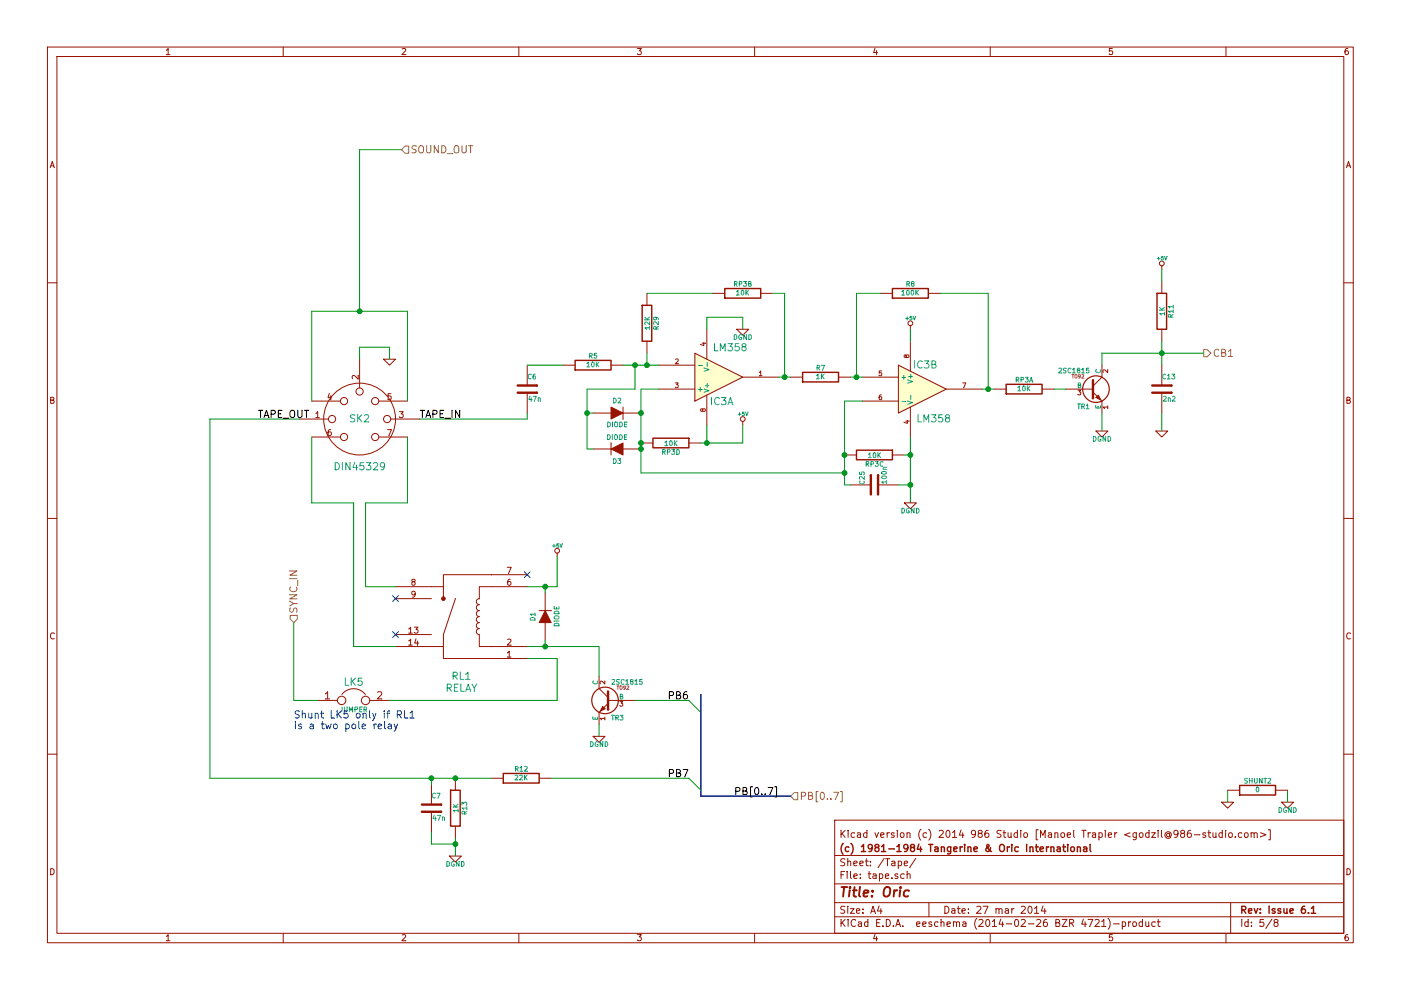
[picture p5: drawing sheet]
<svg xmlns="http://www.w3.org/2000/svg" width="297mm" height="210mm" viewBox="0 0 297 210" stroke-linecap="round" stroke-linejoin="round" font-family="sans-serif">
<g fill="none" stroke="#981200" stroke-width=".25">
<circle cx="232.4" cy="82.5" r="2.82"/>
<circle cx="128.3" cy="148.5" r="2.82"/>
</g>
<g fill="none" stroke="#981200" stroke-width=".21">
<path d="M10.1 10h276.8v189.9h-276.8zM12.1 12h272.8v185.9h-272.8zM35.3 10.6l.3-.3v1.3M35.3 10.6v.1M36 11.6h-.7M60 10v2M85.3 10.4l.5-.1 .2 .3-.8 1h.8M110 10v2M135.2 10.3h.8l-.5 .5h.3l.2 .2-.1 .4-.2 .2-.5-.2M135.2 11.4v.1M160 10v2M185.5 10.2l-.3 .9 .8 .1"/>
<path d="M185.8 10.7l.1 .9M209.9 10v2M235.2 11.4v.1M235.8 10.3h-.6v.6l.6-.1 .1 .5-.2 .3-.5-.2M259.9 10v2M285.2 11h.1M285.8 10.3h-.4l-.2 .3v.7l.2 .3 .4-.2 .1-.4-.1-.2h-.4l-.2 .2M10.6 35.5l.5-1.3 .4 1.4M10.8 35.2h.6M285.5 35.5l.4-1.3 .5 1.4M285.6 35.2h.6M10.1 60h2"/>
<path d="M246.3 59.7v2.5M246.4 56.4l-.1 .7M284.9 60h2M75.9 79.6v.8l-.9-.8-.3 .2 .1 .5M75.9 79.6h.1M76.2 76.2v6M81.3 76.2h2.6l-1.3 1.2zM111.8 77.4v4.3M119.4 77.4h2.5M129.6 77.4h2.5M137.2 62.2v2.5M137.2 72.3v2.6"/>
<path d="M139.7 77.4h7.6M143.2 76.2l.4-.1 .2 .3-.6 .7h.6M143.8 77.1h.1M147.3 74.9l10.2 5.1-10.2 5zM148.9 72.8h.7M149.3 72.7l-.1 .6-.7-.3M149.9 69.8v6.4M151.1 62.2h2.6M156.2 69.8h2.5l-1.2 1.3zM157.5 80h7.6M161 79.7h.6M161 79.7h.1"/>
<path d="M161 79l.3-.4v1.1M161.3 62.2h2.5M167.6 80h2.6M177.8 80h2.5M182.9 80h7.6M186.7 62.2h2.5M186.9 78.6h-.5v.5h.5v.5h-.5M190.5 77.4l10.1 5.1-10.1 5.1zM192.1 75.4l.2-.2 .4 .2v.3l-.4 .1-.3-.5h-.3v.4l.2 .1 .2-.2M192.1 75.4h.1M193 72.3v6.4M193 69.1v.7"/>
<path d="M196.8 62.2h2.6M233.6 80l-1.9 1.9M233.6 80h.1M233.6 77.4v2.6M234.9 78.4v.6l-.8-.6-.3 .2 .1 .4M246.3 69.8v2.5M246.3 77.4v4.3M10.7 84.8h.6l.1-.5-.7-.1v1.3h.6l.2-.4-.3-.3M10.7 84.8l.1 .1M63.5 88.8h6.1M66.1 85h6.1M66.1 92.7h6.1"/>
<path d="M67 87.7l.4-.4v1.2M67.7 88.5l-.7 .1M69.5 91.8h.1M69.8 83.4l-.3 .9h.8M70.1 91.1h-.3l-.2 .3-.1 .7 .3 .3 .4-.2-.1-.6h-.3l-.3 .2M70.1 83.9v.8M70.1 84.7v.1M80.3 85h6.1M80.3 92.7h6.1M82.2 91.1h.8l-.5 1.3M82.8 88.8h6.1M82.9 83.5h-.6l-.1 .6h.7v.5l-.2 .1-.4-.1"/>
<path d="M84.7 87.3h.8l-.4 .5 .3 .1v.5l-.1 .1-.6-.1M111.8 83.3v4.3M125.7 87.6h3.9M125.7 95.2h3.9M129.6 94v2.5M132.1 86.3v2.6M132.1 87.6h3.8M132.1 95.2h3.8M135.9 93.9h2.5M139.7 82.5h7.6M143.2 81.2h.6l-.3 .4 .3 .1v.4h-.6M146.1 93.9h2.5"/>
<path d="M149 86.9l.1-.2h.4l.1 .3-.4 .2-.3-.5h-.3v.4l.2 .1 .2-.2M149.9 83.8v6.3M157.5 89.4v.7M157.5 89.4h.1M179.1 96.5h2.5M182.9 85h7.6M186.9 83.7l-.4 .1-.1 .7 .2 .2 .3-.1v-.4l-.3-.1-.2 .2M189.2 96.5h2.5M192 89.3h.7M192.4 89.2v.6l-.8-.3M192.4 89.2h.1M193 86.3v6.4"/>
<path d="M200.6 82.5h7.6M204.1 81.2h.7l-.4 1M210.8 82.5h2.5M220.9 82.5h2.6M226 82.5h5.7M228.5 82.7h.6l-.3 .4 .3 .1v.4h-.6M228.5 83.6h.1M231.7 83.1l1.9 1.9M232.4 91.4h2.5l-1.3 1.3zM233.6 85l.1 .1M233.6 85v2.6M234.9 86.3h-1.1l.4 .3"/>
<path d="M234.9 86v.6M234.9 86.6h.1M245.1 91.4h2.5l-1.3 1.3zM246.3 83.3v4.3M285.6 84.8h.5l.1-.5-.6-.1v1.3h.5l.2-.4-.3-.3M285.6 84.8v.1M10.1 109.9h2M118.1 117.3v.7M118.1 117.3h.1M180.3 102.8h4.3M186.2 102.8h4.3M191.7 106.6h2.6l-1.3 1.3z"/>
<path d="M284.9 109.9h2M11.5 134.3a.58 .58 0 0 0-.8 .5 .58 .58 0 0 0 .8 .6M11.5 134.3h.1M83.9 124.4h10.1v2.5M83.9 126.9h7.6M83.9 134.5h7.6M86.7 134.2h.7M86.7 134.2v.1M86.7 133.4l.4-.4v1.2M86.7 135.9l.4-.4v1.3M87.4 136.8h-.7M87.5 123.3l-.2-.2 .1-.2h.6v.3l-.6 .2-.1 .2 .1 .4 .1 .1h.3l.2-.3-.2-.4"/>
<path d="M87.8 133h.8l-.4 .5 .4 .1v.5l-.2 .1-.5-.1M88 125.9l-.2 .2h-.4v-.6l.4-.1 .2 .2v.7l-.3 .3h-.3M88 125.9h.1M88.2 135.4l-.3 .9 .8 .1M88.5 135.9v.9M94 134.5v2.6h-10.1M94 137.1v2.5M94 139.6h.1M94 139.6h17.8M94 134.5v.1M94 126.9v.1M96.6 126.9l-2.6 7.6"/>
<path d="M96.6 126.9v.1M101.6 126.9a.63 .63 0 0 0-.6 .7 .63 .63 0 0 0 .6 .6 .63 .63 0 0 0-.6 .6 .63 .63 0 0 0 .6 .7 .63 .63 0 0 0-.6 .6 .63 .63 0 0 0 .6 .6 .63 .63 0 0 0-.6 .7 .63 .63 0 0 0 .6 .6 .63 .63 0 0 0-.6 .6 .63 .63 0 0 0 .6 .7 .63 .63 0 0 0-.6 .6 .63 .63 0 0 0 .6 .6v2.6h2.6M101.6 126.9l.1 .1M104.2 121.9h-10.2v2.5M104.2 121.9h.1M104.2 137.1h.1M104.2 137.1h7.6M104.2 121.9h7.6M107.5 120.3h.9l-.5 1.3M107.6 135.6l.5-.1 .2 .4-.8 .9h.9M107.6 138.4l.4-.4v1.3M108.2 122.8l-.4 .1-.1 .2-.1 .7 .2 .3 .5-.1-.1-.7h-.4l-.2 .3"/>
<path d="M108.3 139.3h-.7M111.8 124.4h-10.2v2.5M114.3 129.5h2.6M115.6 125.7v3.8M115.6 132v3.8M116.9 129.5h.1M286.3 134.3a.58 .58 0 0 0-.8 .5 .58 .58 0 0 0 .8 .6M286.3 134.3h.1M10.1 159.9h2M67.4 148.5h4.1M69 147.1l.5-.4v1.5M69 148.2h.9"/>
<path d="M69 148.2h.1M69 147.1h.1M72.5 147.2a3.1 3.1 0 0 1 5 0M78.4 148.5h4.2M80 146.8l.6-.1 .3 .4-.9 1.1h.9M80.9 148.2h.1M125.7 156.1h2.6l-1.3 1.3zM127 143.4v2.6l1.9 1.9M127 151v.1M127 151v2.6M127.5 152.6h.1M128.2 152.3h-1l.3 .3"/>
<path d="M128.2 152l.1 .6M128.3 144.4l-.1 .6-.7-.6-.3 .2 .1 .4M128.9 149.1l-1.9 1.9M128.9 148.5h5.7M131.4 148.7h.6l-.3 .4 .3 .1v.4h-.6M131.4 149.6h.1M284.9 159.9h2M91.5 166.3v4.3M91.5 172.1v4.3M96.6 165v2.5M96.6 175.2v2.5M104.2 165h2.5"/>
<path d="M114.3 165h2.6M177 173.9h107.9v24h-107.9zM178.3 176.1v1.4M178.5 176.7l.7 .8M179.2 176l-.9 .9M179.8 176v.2M179.8 176.6v.9M181.2 176.7l-.5-.1-.3 .2 .1 .6 .2 .1h.5M181.8 176.7l.6-.1 .1 .9M182.5 176.9l-.5 .1-.3 .2 .3 .3h.5M183.8 176.7l-.4-.1-.3 .2 .1 .6 .2 .1h.4M183.8 176.1v1.4"/>
<path d="M185.5 176.6l.4 .9 .3-.9M186.2 176.6h.1M186.7 177.1l.7-.2v-.3h-.5l-.2 .2 .1 .7h.6M186.7 177.1h.1M188.1 176.6v.9M188.1 176.6h.1M188.5 176.6l-.4 .2M188.5 176.6h.1M189.6 176.7l-.4-.1-.2 .2v.2l.5 .1v.4h-.5M190.2 176l.1 .2M190.3 176.6l-.1 .9M191 176.7l.2-.1 .4 .1 .1 .6-.2 .2h-.3l-.2-.1z"/>
<path d="M192.3 176.7l.2-.1h.4l.1 1M192.3 176.6v1M195.2 175.9a1.54 1.54 0 0 0-.3 1.8l.3 .4M196.4 176.7l-.4-.1-.3 .2 .1 .6 .2 .1h.4M197 175.9l-.1-.1a1.71 1.71 0 0 1 0 2.3M199.1 176.2l.6-.2 .3 .5-.9 1 .9 .1M200.8 176.1l.1-.1a.8 .8 0 0 1 .5 .8 .8 .8 0 0 1-.5 .7 .97 .97 0 0 1-.1-1.4zM202 176.5l.4-.5v1.5M202 177.5h.8M202 177.5v.1M202 176.5h.1M203.8 176l-.4 1.1h1"/>
<path d="M204.1 176.6v.9M204.1 177.5v.1M206.9 176.7l-.4 .3h-.3l-.2-.3v-.4l.2-.3h.3l.3 .3a1.01 1.01 0 0 1-.4 1.2h-.3M207.7 176.7l-.3-.3 .1-.2 .2-.2 .4 .1 .1 .2v.3l-.5 .1-.3 .3 .1 .4 .2 .1h.3l.2-.2v-.3l-.2-.3M209.5 176l-.4 .1a1.11 1.11 0 0 0-.1 1.4h.4l.2-.1 .1-.5-.2-.2-.4-.1-.3 .3M212.3 176.2l-.7-.2-.2 .2v.4l.7 .3 .1 .4-.2 .2h-.6M212.7 176.6h.5M212.9 176v1.3l.3 .2M213.2 176.6h.1M213.2 177.5v.1M213.7 176.6l.1 .9 .6-.1M214.4 176.6v1"/>
<path d="M215.7 176.7l-.4-.1-.3 .2 .1 .6 .2 .1h.4M215.7 176.1v1.4M216.4 176v.2M216.4 176.6v.9M217.1 176.7l.2-.1 .5 .1v.6l-.1 .2h-.4l-.2-.1zM220.1 175.9h-.4v2.2h.4M220.1 175.9h.1M220.6 177.5v-1.5l.5 1.1 .5-1.1v1.5M221.6 177.5v.1M222.3 176.7l.6-.1v.9M223 176.9l-.5 .1-.3 .2 .3 .3h.4M223.7 176.7l.2-.1h.3l.1 .9"/>
<path d="M223.7 176.6v.9M223.7 177.5v.1M224.3 177.5v.1M225 176.7l.2-.1 .4 .1 .1 .6-.1 .2h-.4l-.2-.1zM226.3 177.1l.7-.2-.1-.3h-.4l-.2 .2v.7h.6M226.3 177.1h.1M227.7 176.1l-.1 1.2 .2 .2M229.4 176l.8 .1M229.8 176.1v1.4M230.7 176.6h.1M230.7 176.6v.9M231.1 176.6l-.4 .2"/>
<path d="M231.1 176.6h.1M231.7 176.7l.5-.1 .1 .9M232.3 176.9l-.5 .1-.2 .2 .2 .3h.5M233 176.6h.4l.3 .2-.1 .7h-.6M233 176.6v1.5M234.3 176l.1 .2M234.4 176.6l-.1 .9M235 177.1l.7-.2-.1-.3h-.4l-.2 .2 .1 .7h.5M236.3 176.6v.9M236.3 176.6h.1M236.8 176.6h-.2l-.3 .2M239.6 176.6l-1.2 .4 1.2 .4"/>
<path d="M240.9 176.6v1.3l-.3 .2-.3-.1M240.9 176.7l-.4-.1-.3 .2 .1 .6 .2 .1h.4M241.6 176.7l.2-.1 .5 .1v.6l-.1 .2h-.4l-.2-.1zM243.6 176.7l-.4-.1-.3 .2 .1 .6 .2 .1h.4M243.6 176.1v1.4M244.2 176.6h.8l-.8 .9 .8 .1M245.5 176l.1 .2M245.6 176.6l-.1 .9M246.3 176.1l-.1 1.2 .3 .2M248 176.8a.37 .37 0 0 0-.6 0 .37 .37 0 0 0 0 .5 .37 .37 0 0 0 .6 0M248 176.7v.6h.1a.65 .65 0 0 0-.3-1 .65 .65 0 0 0-.8 .8 .74 .74 0 0 0 .4 .6 .74 .74 0 0 0 .8-.1M249.8 176.7l-.3 .3h-.3l-.3-.3v-.4l.3-.3h.3l.3 .3a1.01 1.01 0 0 1-.5 1.2h-.3"/>
<path d="M250.6 176.7l-.3-.3 .1-.2 .2-.2 .4 .1 .2 .2-.1 .3-.5 .1-.3 .3 .1 .4 .2 .1h.3l.3-.2v-.3l-.3-.3M252.4 176l-.4 .1a1.11 1.11 0 0 0-.1 1.4h.4l.2-.1 .1-.5-.2-.2-.4-.1-.2 .3M253.2 177h1.2M255.6 176.7l-.4-.1-.2 .2 .1 .2 .5 .1v.4h-.6M256.1 176.6h.6M256.3 176v1.3l.4 .3M257.2 176.6v.9l.6-.1M257.8 176.6v.9M257.8 177.5v.1M259 170.1h2.6l-1.3 1.3zM259.2 176.7l-.5-.1-.3 .2 .1 .6 .2 .1h.4M259.2 176.1l-.1 1.4"/>
<path d="M259.9 176v.2M259.9 176.6v.9M259.9 176.6h.1M260.3 167.5h2.5M260.6 176.7l.2-.1 .4 .1 .1 .6-.1 .2h-.4l-.2-.1zM261.9 177.4v.2M263.3 176.7l-.5-.1-.3 .2 .1 .6 .2 .1h.5M263.9 176.7l.2-.1 .5 .1v.6l-.1 .2h-.4l-.2-.1zM265.3 176.7l.2-.1h.3l.1 1M265.3 176.6v.9M265.3 176.6h.1M265.9 176.8l.2-.2h.4l.1 .9"/>
<path d="M266.6 177.5v.1M267.3 176.6l1.1 .4-1.1 .4M269 175.9h.3v2.2h-.3M270.4 167.5h2.6M271.7 170.1h2.5l-1.2 1.3zM10.7 184.2a.65 .65 0 0 1 .8 .6 .65 .65 0 0 1-.8 .7zM35.3 199.5h.7M35.3 199.5h.1M35.3 198.5l.3-.3v1.3M60 197.9v2M85.3 198.3l.5-.1 .2 .3-.8 1h.8M86 199.5h.1"/>
<path d="M95.3 181.5h2.5l-1.2 1.3zM110 197.9v2M135.2 198.2h.8l-.5 .4 .3 .1 .2 .2-.1 .4-.2 .2-.5-.2M135.2 199.3v.1M160 197.9v2M177 194.4h107.9M177 191.4h107.9M177 187.4h107.9M177 181.4h107.9M178.3 195v1.4M178.5 195.6l.7 .8M178.5 195.6h.1"/>
<path d="M178.8 185.5h-.5M179 184.8h-.7v1.5M179 184.8h.1M179.1 192.2l-.6-.1-.2 .2v.4l.7 .3 .1 .4-.3 .2h-.6M179.1 182.2l-.6-.1-.2 .1v.4l.7 .3 .1 .4-.3 .3-.6-.1M179.2 194.9l-.9 .9M179.6 184.8v.1M179.6 184.9h.1M179.6 185.3v1M179.7 192.1v.2M179.7 182.7l.2-.1h.4l.1 1M179.7 182.1v1.5"/>
<path d="M179.7 192.7v.9M179.7 192.7h.1M179.7 192.3h.1M179.7 182.1h.1M179.7 182.7h.1M179.8 194.9v.2M179.8 195.5v.9M180.3 192.7h.8l-.8 .9 .8 .1M180.3 184.8v1.3l.2 .2M180.3 184.8h.1M181 183.1l.7-.2v-.3h-.5l-.2 .2 .1 .7h.6M181.1 185.8l.6-.2v-.3h-.4l-.3 .2 .1 .7h.6"/>
<path d="M181.4 195.1a.6 .6 0 0 0-.8-.1 .6 .6 0 0 0-.2 .8l.3 .6 .7-.1M181.6 193.2l.7-.2v-.3h-.5l-.2 .2 .1 .7h.6M182 195.5h.6l.1 .9M182.3 183.1l.7-.2v-.3h-.5l-.2 .2 .1 .7h.6M182.4 186.1v.2M182.4 185.3v.2M182.7 195.8l-.5 .1-.3 .2 .3 .3h.5M183 193.5v.2M183 192.7v.2M183.5 182.6h.6M183.7 182.1v1.3l.4 .2M184 195.5l-.4-.1-.3 .3 .1 .6 .2 .1h.4"/>
<path d="M184 195v1.4M184.1 185.3h.5M184.3 184.8v1.3l.3 .2M184.5 183.4l.1 .2M184.5 182.6l.1 .2M184.6 193.6l.5-1.5 .5 1.6M184.6 186.3h.1M184.7 193.2h.8M185.1 185.3h.6l.1 1M185.1 185.3v.1M185.5 198.1l-.3 .9h.8M185.8 185.6l-.8 .3 .3 .4 .5-.1"/>
<path d="M185.8 185.6h.1M185.8 198.6v.9M185.8 199.5h.1M185.9 195.6l.5 .1M186.2 183.9h.1M186.4 192.1l-.4 1.1h1M186.5 185.3h.4l.3 .2-.1 .7h-.6M186.5 185.3v1.5M186.6 194.9h-.7v1.5h.7M186.6 194.9v.1M186.7 192.7l.1 1M187.2 196.3v.1"/>
<path d="M187.2 196.4v.1M187.5 182l-1.3 1.9M187.7 185.8l.7-.2v-.3h-.4l-.3 .2 .1 .7h.6M187.7 185.8h.1M187.8 182.1h.8M187.9 194.9a.76 .76 0 0 1 .9 .8 .76 .76 0 0 1-.9 .7zM188.2 182.1v1.5M188.2 182.1h.1M189.1 186.1v.2M189.1 182.6h.6v1M189.1 186.3h.1M189.1 182.6v.1"/>
<path d="M189.4 196.3v.2M189.8 183h-.5l-.3 .2 .3 .4 .4-.1M189.9 196.4l.5-1.5 .5 1.5M190 196h.8M190.3 185.3h-.3l-.3 .2 .1 .2 .5 .1v.4h-.6M190.3 185.3l.1 .1M190.5 182.6h.4l.3 .3-.2 .6h-.5M190.5 182.6v1.5M190.8 196h.1M190.9 196.4v.1M191.4 196.3v.2M191.7 185.4l-.5-.1-.2 .2v.6l.2 .2 .5-.1"/>
<path d="M191.7 183.1l.7-.2v-.3h-.5l-.2 .2 .1 .7h.6M192.3 185.4l.2-.1h.4l.1 1M192.3 185.4h.1M192.3 184.8v1.5M192.3 184.8h.1M194.2 182l-1.3 1.9M194.4 196l.6-.2v-.3l-.4-.1-.3 .2 .1 .8h.6M195.6 196l.7-.2v-.3l-.4-.1-.3 .2 .1 .8h.6M195.6 196h.1M197 191.4v3M197.5 195.5l-.3-.1-.3 .2 .1 .3 .5 .1v.4h-.6M198.9 195.5l-.5-.1-.3 .3 .1 .6 .2 .1h.5"/>
<path d="M198.9 195.5h.1M199.5 195.6l.2-.2 .4 .1v.9M199.5 195v1.4M200.3 192.1a.76 .76 0 0 1 .9 .8 .76 .76 0 0 1-.9 .7zM200.8 196l.7-.2-.1-.3-.4-.1-.2 .2 .1 .8h.5M201.8 192.8l.6-.1 .1 .9M202.2 195.6l.2-.2 .3 .1 .1 .9M202.2 195.5v.9M202.5 193l-.5 .1-.3 .2 .3 .3h.5M202.8 195.6l.2-.2 .4 .1 .1 1M202.8 196.4v.1M203 192.7h.5"/>
<path d="M203.2 192.1v1.3l.4 .3M203.5 192.7h.1M204 193.2l.7-.2-.1-.3h-.4l-.2 .2v.7h.6M204.2 195.5h.5l.1 .9M204.2 195.5h.1M204.8 195.8l-.7 .3 .2 .3h.5M204.8 195.8h.1M205.3 193.5l.1 .2M205.3 192.7l.1 .2M207.1 194.7a1.71 1.71 0 0 0 0 2.3M207.1 194.7v.1M207.1 192.3l.6-.2 .3 .5-1 1 1 .1"/>
<path d="M207.6 195.1l.5-.2 .3 .5-.9 1 1 .1M208.5 192.1h1l-.7 1.6M209.2 195l.1-.1a.8 .8 0 0 1 .6 .8 .8 .8 0 0 1-.6 .7 .97 .97 0 0 1-.1-1.4zM209.9 197.9v2M210.4 195.4l.4-.5v1.5M210.4 196.4h.9M210.4 196.4v.1M210.4 195.4h.1M211.2 192.8l.2-.1h.4v1M211.2 192.7v.9M211.2 192.7h.1M211.8 192.9l.2-.2h.4l.1 1"/>
<path d="M212.2 194.9l-.4 1.1h1M212.5 195.4v1M212.5 196.4l.1 .1M213.2 192.8l.6-.1v.9M213.3 195.9h1.2M213.8 193l-.5 .1-.2 .2 .2 .3h.5M214.5 192.7v.9M215 192.7h-.2l-.3 .2M215.3 195.1l.2-.2a.8 .8 0 0 1 .5 .8 .8 .8 0 0 1-.5 .7l-.4-.5zM216.5 192.3l.6-.2 .3 .5-1 1 1 .1M216.5 195.1l.6-.2 .3 .5-1 1 1 .1M218 195.9h1.2"/>
<path d="M218.1 192.3l.2-.2a.8 .8 0 0 1 .5 .8 .8 .8 0 0 1-.5 .7l-.4-.5zM219.4 192.6l.4-.5v1.5M219.8 195.1l.6-.2 .3 .5-1 1 1 .1M220.2 193.6l-.8 .1M221.1 192.1l-.3 1.1h1M221.2 195.8h.1M221.5 192.7v1M221.9 194.9l-.4 .1a1.11 1.11 0 0 0-.1 1.4h.4l.2-.1 .1-.5-.3-.3-.4 .1-.2 .2M224.4 195.6l.3 .4-.1 .3-.2 .1h-.5v-1.5h.5l.2 .2v.4l-.7 .2M225.2 194.9h1l-1 1.5h1M226.2 196.4v.1M226.8 195.7l.7-.1 .1-.2v-.3l-.2-.2h-.6v1.5"/>
<path d="M227.2 195.7l.4 .7M229.7 194.9l-.4 1.1h1M230.1 195.4v1.1M230.3 196h.1M230.7 194.9h1l-.7 1.5M231 196.4l.1 .1M232.2 195.1l.6-.2 .2 .5-.9 1h.9M233 196.4l.1 .1M233.6 195.4l.4-.5v1.5M234.5 196.4l-.9 .1M235 194.7a1.71 1.71 0 0 1 0 2.3M235 194.7v.1"/>
<path d="M235.2 199.3v.1M235.8 198.2h-.6v.6l.6-.1 .1 .5-.2 .3-.5-.2M236.1 195.9h1.2M237.9 195.5l.5-.1 .3 .3-.2 .7h-.5M237.9 195.4l.1 1.6M239.3 195.5v.9M239.8 195.5l-.2-.1-.3 .3M240.2 195.6l.2-.2 .5 .2v.6l-.1 .2h-.4l-.2-.1zM242.2 195.5l-.4-.1-.3 .3 .1 .6 .2 .1h.4M242.2 194.9v1.5M242.2 194.9v.1M242.2 195.5h.1"/>
<path d="M242.9 195.4l.1 1 .6-.1M243.6 195.4v1.1M244.9 195.5l-.4-.1-.3 .3 .1 .6 .2 .1h.4M245.4 195.4l.5 .1M245.6 194.9v1.3l.3 .2M245.9 196.4v.1M259.9 197.9v2M260.9 191.4v6.5M263.3 195v1.4M264.6 195.5l-.4-.1-.3 .3 .1 .6 .2 .1h.4M264.6 194.9v1.5M264.6 194.9l.1 .1"/>
<path d="M264.6 195.5h.1M265.3 196.3v.1M265.3 195.5l.1 .2M265.3 196.4l.1 .1M267.9 194.9h-.7l-.1 .7h.7l.2 .2-.1 .5-.2 .1-.6-.1M268.4 196.8h.1M269.7 194.9l-1.3 1.9M270.4 195.6l-.3-.3 .1-.2 .2-.2 .4 .1 .2 .2-.1 .2-.5 .2-.3 .3 .1 .4 .2 .1h.3l.3-.2v-.3l-.3-.3M270.7 195.6h.1M285.6 184.2a.65 .65 0 0 1 .7 .6 .65 .65 0 0 1-.7 .7zM285.8 198.2h-.4l-.2 .3v.7l.2 .3 .4-.2 .1-.4-.1-.2-.4-.1-.2 .3"/>
<circle cx="246.3" cy="55.8" r=".51"/>
<circle cx="193" cy="68.5" r=".51"/>
<circle cx="70.4" cy="88.8" r=".76"/>
<circle cx="72.9" cy="92.7" r=".76"/>
<circle cx="72.9" cy="85" r=".76"/>
<circle cx="76.2" cy="88.9" r="7.6"/>
<circle cx="76.2" cy="83" r=".76"/>
<circle cx="79.5" cy="85" r=".76"/>
<circle cx="79.5" cy="92.7" r=".76"/>
<circle cx="82.1" cy="88.8" r=".76"/>
<circle cx="157.5" cy="88.8" r=".51"/>
<circle cx="118.1" cy="116.8" r=".51"/>
<circle cx="72.4" cy="148.5" r=".89"/>
<circle cx="77.5" cy="148.5" r=".89"/>
</g>
<path d="M109.8 83.3h4M109.8 81.7l4 .1M231.7 80.6l.1 3.8M244.3 83.3h4.1M244.3 81.7l4.1 .1M248.4 83.3h.1M184.7 100.8l-.1 4M186.2 100.8v4M128.9 146.6v3.8M89.4 172.1h4.1M89.4 170.6h4.1" fill="none" stroke="#981200" stroke-width=".51"/>
<g fill="#981200" stroke="#981200" stroke-width=".21">
<path d="M115.6 129.5l1.3 2.5h-2.6z"/>
<path d="M129.6 86.3l2.5 1.3-2.5 1.2z"/>
<path d="M129.6 95.2l2.5-1.3v2.6z"/>
<path d="M232.4 84.3l.5-.5 .5 1z" fill-rule="evenodd"/>
<path d="M127.8 149.8l.5 .5-1 .5z" fill-rule="evenodd"/>
<circle cx="94" cy="126.9" r=".38"/>
</g>
<g fill="none" stroke="#009596" stroke-width=".21">
<path d="M157.7 59.7h.6l-.4 .4 .3 .1v.4h-.5M245.3 54.8l.6 .1M245.7 54.6l-.1 .5M246.2 55.1h.1M246.6 54.4h-.3l-.1 .3h.4l.1 .3-.2 .1h-.3M246.9 54.4l.3 .7 .2-.7M247.4 54.4h.1M112.6 79.5a.44 .44 0 0 0-.6 0 .44 .44 0 0 0 0 .6l.3 .2 .3-.1M113 79.9h.1M113.5 79.3l-.4 .1-.1 .7 .2 .2 .3-.1v-.4l-.3-.1-.2 .2M124.5 77.1l.2-.3v1M125 77.8h-.5"/>
<path d="M125 75.5l.5-.1v-.4l-.5-.1v1M125.3 75.5l.3 .4M125.5 76.9l.1-.1a.49 .49 0 0 1 .4 .5 .49 .49 0 0 1-.5 .4l-.1-.3zM126 75.8v.1M126.5 76.8l-.1 1M126.5 74.9h-.5v.5l.5-.1v.5h-.5M126.6 77.2l.4 .6M127 76.8l-.5 .6M136.7 67.2l.6 .6M137 69.8h.1M137.7 69.5h-1l.3 .3M137.7 69.2l.1 .6"/>
<path d="M137.7 67.2l-.5 .5M137.7 67.8h-1M137.8 68.3l-.1 .6-.7-.6-.3 .1 .1 .4M139 67.3l.2 .1-.1 .4h-.5v-.4l.2-.1h.6l.2 .5M139.6 69.8h-1v-.5h.4l.1 .5M139.6 69.2l-.5 .4M139.6 68.3v.5l-.7-.6-.3 .2 .1 .4M148.1 77.5h.8M149.3 78.1l1 .3-1 .3M150 76.9l-.1 .8M151.5 72.9v1.5h.7M151.5 72.9h.1"/>
<path d="M152.7 74.4v-1.5l.5 1 .5-1 .1 1.5M154.4 72.9h.9l-.5 .5 .5 .3-.1 .5-.2 .2-.6-.1M155.7 71a.51 .51 0 0 1 .5 .5 .51 .51 0 0 1-.5 .5zM155.7 60.2h.5v-.5h-.5v1M156 60.2l.3 .5M156.2 61.8l.3-.3v1.1M156.2 61.8v.1M156.7 72.9h-.8v.7l.2-.2 .5 .1 .1 .6-.3 .3-.5-.1M156.7 62.6h-.5M156.8 60.2h.4v-.5h-.5v1M157.2 71a.45 .45 0 0 0-.6 .5 .45 .45 0 0 0 .6 .4v-.4l-.1 .1M157.2 61.6l.2-.1a.49 .49 0 0 1 .3 .6 .49 .49 0 0 1-.4 .4l-.2-.3z"/>
<path d="M157.6 73.5l-.3-.3 .1-.2 .2-.1h.4l.2 .3-.1 .2-.6 .2-.2 .2v.3l.3 .3h.3l.3-.3v-.3l-.3-.3M157.9 73.5h.1M158.2 61.5v1.1M158.2 61.5v.1M158.2 62.1h.1M158.3 71v1l-.6-1v1M158.3 71h.1M158.3 62l.4 .6M158.7 61.5l-.5 .6M158.8 71a.51 .51 0 0 1 .5 .5 .51 .51 0 0 1-.5 .5zM159 60.2l.3 .2-.2 .3h-.4v-1l.5 .1v.3l-.5 .1M173.2 79.6l.2-.3v1"/>
<path d="M173.2 79.6h.1M173.3 78l.4-.1v-.4h-.5v1M173.5 78l.3 .5M174.2 77.5h.6l-.4 1M174.2 79.3v1M174.3 79.8l.4 .5M174.7 79.3l-.5 .6M191.2 61.8l.3-.3v1.1M191.2 61.8l.1 .1M191.6 79.7v.7M191.8 62.6h-.5M192 67.5h.6"/>
<path d="M192.3 61.6l.1-.1a.49 .49 0 0 1 .4 .6 .49 .49 0 0 1-.5 .4l-.1-.3zM192.3 60.2h.5v-.5h-.5v1M192.3 67.2l.1 .1M192.3 67.2v.6M192.5 60.2l.3 .5M192.6 67.5v.1M193.1 79.5v.7M193.2 61.6l.2-.1a.49 .49 0 0 1 .4 .6 .49 .49 0 0 1-.5 .4l-.1-.3zM193.3 67.1h-.3l-.1 .3 .3-.1 .2 .2-.1 .3h-.3M193.4 60.1l-.2-.2 .1-.2h.4l.1 .3-.6 .3 .2 .4 .4-.1-.1-.5M193.5 79.8l-.8 .1M193.6 67.1l.3 .7 .2-.7"/>
<path d="M193.9 76.5v1.5M194.2 62.1h.1M194.2 61.5v1.1M194.2 61.5v.1M194.3 62l.4 .6M194.7 61.5l-.5 .6M195.5 76.7a.61 .61 0 0 0-.8-.1 .61 .61 0 0 0-.2 .8 .58 .58 0 0 0 .3 .6 .58 .58 0 0 0 .7-.1M196 76.5h1l-.6 .6 .6 .3-.1 .5-.3 .1-.6-.1M198.1 77.2l.4 .3-.1 .4-.2 .1h-.6v-1.5l.7 .2 .1 .2-.2 .3-.6 .1M217.4 80h.6l-.3 .4 .3 .1v.4h-.6M224.5 78.2l.4-.1 .2 .3-.7 .7h.7M225.1 79.1h.1"/>
<path d="M226 78.1h-.5v.3a.43 .43 0 0 1 .5 .6h-.5M227.1 78.2a.44 .44 0 0 0-.7 0 .44 .44 0 0 0 .1 .6l.3 .3 .2-.1M227.4 79.1h.6M227.4 79.1h.1M227.5 78.4l.2-.3v1M228.6 78.5l-.2-.2 .1-.2h.4v.3l-.5 .3 .2 .4 .3-.1-.1-.5M229.4 78.4l.2-.3v1M229.9 79.1h-.5M230.3 79h.1M230.9 78.1h-.5l-.1 .4h.5l.1 .5h-.6M232.4 78.4a.44 .44 0 0 0 .4 .6 .44 .44 0 0 0 .4-.6M232.4 78.4h.1"/>
<path d="M245.9 65.2l.6 .6M246.9 66.5h-1l.3 .3M246.9 66.2v.6M246.9 65.7l-1 .1M246.9 66.8h.1M246.9 65.2l-.6 .4M247.1 79.4a.44 .44 0 0 0-.6 .4 .44 .44 0 0 0 .6 .4M247.1 79.4l.1 .1M247.6 79.7l.2-.4v1M248.3 67h.1M248.5 79.3h.6l-.4 .4 .3 .1v.4l-.5 .1M248.7 67.2h-1l.1-.5h.4l.1 .5"/>
<path d="M248.7 66h-1l.4 .3M248.7 65h-1l.4 .3M248.7 66.7l-.4 .3M248.7 64.7v.6M248.7 65.7v.6M248.7 66.3h.1M248.7 65.3h.1M71.1 98.1a.77 .77 0 0 1 .9 .8 .77 .77 0 0 1-.9 .7zM72.6 98.1v1.5M74.2 98.1v1.5l-.9-1.5v1.5M75.2 88l-.6-.1-.2 .2v.4l.6 .3 .2 .4-.3 .3-.6-.1M75.2 98l-.4 1.1h1"/>
<path d="M75.6 98.6v1M75.8 87.9l.1 .1M75.8 87.9v1.6M76.1 88.6l.6 .9M76.7 87.9l-.8 .9M77.1 98.1h-.7l-.1 .7 .2-.1 .5 .1 .2 .5-.3 .3-.6-.1M77.3 88.1l.6-.2 .3 .5-1 1.1h1M77.7 98.1h.9l-.5 .6 .5 .3v.5l-.3 .1-.6-.1M78.2 89.5h.1M79.2 98.2l.6-.1 .3 .4-1 1.1h1M81.5 98.8l-.3 .2h-.3l-.3-.2 .1-.6 .5-.1a.96 .96 0 0 1-.1 1.5h-.3M112.4 84l-.3 .7h.7"/>
<path d="M112.6 84.4v.7M113.1 84h.6l-.4 1.1M114.1 84.5l.4-.1 .1 .7M114.1 84.4v.7M128.8 92.2a.51 .51 0 0 1 .6 .5 .51 .51 0 0 1-.6 .5zM128.8 89.5a.51 .51 0 0 1 .6 .5 .51 .51 0 0 1-.6 .5zM129.9 92.2l-.1 1M129.9 89.5v1M130.1 84.4a.51 .51 0 0 1 .5 .5 .51 .51 0 0 1-.5 .5zM130.1 97.3a.51 .51 0 0 1 .5 .5 .51 .51 0 0 1-.5 .5zM130.4 92.2h.3l.2 .1v.6l-.2 .3-.4-.2zM130.4 89.5h.3l.2 .1v.6l-.2 .3-.4-.2z"/>
<path d="M131 97.3h.6l-.3 .3 .3 .1v.5h-.6M131 84.5l.4-.1 .2 .3-.6 .7h.6M131.4 92.2a.51 .51 0 0 1 .5 .5 .51 .51 0 0 1-.5 .5zM131.4 89.5a.51 .51 0 0 1 .6 .5 .51 .51 0 0 1-.6 .5zM131.6 85.4h.1M132.4 92.7h.4M132.4 90h.4M132.9 92.2h-.5v1h.5M132.9 92.2h.1M132.9 89.5h-.5v1h.5M140.5 95.9l.5-.1v-.4l-.5-.1v1M140.7 95.9l.4 .4"/>
<path d="M141 93.8l.3-.3v1M141.5 95.9l.5-.1v-.4l-.5-.1v1M141.6 94.5h-.6M142 93.6l.2-.1a.49 .49 0 0 1 .3 .5 .49 .49 0 0 1-.4 .4l-.1-.3zM142.4 95.3h.6l-.3 .4 .3 .1v.4h-.6M142.4 96.2v.1M143 93.5v1M143.1 93.9l.4 .6M143.1 93.9h.1M143.5 95.3a.51 .51 0 0 1 .6 .5 .51 .51 0 0 1-.6 .5zM143.5 93.5l-.5 .6M148.1 82.6h.8"/>
<path d="M148.5 82.2h.1M148.5 82.2v.8M149.3 82.5l1 .3-1 .4M149.3 82.5h.1M149.6 81.8h.7M149.6 81.8h.1M150 81.4l-.1 .7M150.9 84.3v1.5M152.5 84.4a.72 .72 0 0 0-1 .5 .72 .72 0 0 0 .7 .9l.3-.1M152.5 84.4v.1M153 84.3h.9l-.5 .6 .5 .2-.1 .6-.2 .1-.6-.1M154.4 85.8l.5-1.5 .5 1.5"/>
<path d="M154.5 85.4h.7M156.5 87.8l.6 .1M156.8 87.6v.5M157.8 87.4h-.4v.3h.3l.1 .1v.3h-.4M158.1 87.4l.2 .7 .3-.7M173.7 80.3h-.5M183.7 98.4l.4-.1v-.4h-.5v1M183.9 98.4l.3 .5M184.2 96.3l.2-.3v1M184.7 98.4l.4-.1v-.4h-.4v1M184.7 97h-.5M185.2 96.1l.1-.1a.49 .49 0 0 1 .4 .5 .49 .49 0 0 1-.5 .5l-.1-.4z"/>
<path d="M185.6 97.9h.6l-.3 .3 .3 .1v.5h-.6M186.2 96l-.1 1M186.3 96.5l.4 .5M186.7 96l-.5 .6M187.2 98a.44 .44 0 0 0-.6 0 .44 .44 0 0 0 0 .6l.3 .3 .3-.1M187.3 99.5h.7M188 99.1h-.7l.1 .4M191.2 80l.8 .1M191.2 85.1h.8M192.5 85.1l1 .3-1 .3M192.5 80.6l1 .3-1 .3M193.1 84v.7"/>
<path d="M194.7 88l-.1 1.5h.8M195.9 89.5v-1.6l.5 1.1 .5-1.1v1.6M196.9 89.5h.1M197.5 87.9h.9l-.5 .6 .5 .3v.5l-.3 .2-.6-.2M199 89.3h.1M199.8 87.9h-.7l-.1 .8 .2-.2 .5 .1 .2 .6-.3 .3-.6-.2M200.8 88.6l-.3-.3v-.2l.3-.2 .4 .1 .1 .2v.2l-.7 .3-.1 .2v.3l.3 .3h.2l.3-.3v-.3l-.2-.3M215.5 80.5h.4v-.5h-.4v1M215.7 80.5l.3 .5M215.9 82.2l.2-.4v1.1M216.4 82.9h-.5M216.5 80.5h.5v-.5h-.5v1"/>
<path d="M216.9 81.9l.1-.1a.49 .49 0 0 1 .4 .6 .49 .49 0 0 1-.5 .4l-.1-.3zM217.8 81.9v1M218 82.3l.4 .6M218.3 81l.3-1 .4 1M218.4 81.8l-.6 .7M218.4 80.7h.5M218.9 80.7v.1M228.5 85.7h.6M228.6 81.7l.4-.1 .1-.3-.5-.1v1h.4l.2-.3-.3-.2M228.6 81.7h.1M228.8 85.7l-.1 1M229.4 86.2l.5-.1v-.4h-.5v1"/>
<path d="M229.6 86.2h.1M229.6 86.2l.3 .5M230.3 86l.3-.3v1M230.3 86h.1M230.9 86.7h-.5M231.8 92.5a.51 .51 0 0 1 .6 .5 .51 .51 0 0 1-.6 .5zM232.8 86.2v.3M232.8 86.2h.1M233.3 86v.5h-1v-.4M233.4 92.6a.45 .45 0 0 0-.6 .4 .45 .45 0 0 0 .6 .4v-.3h-.1M234.4 92.5v1l-.5-1v1M234.4 92.5v.1"/>
<path d="M234.9 92.5a.51 .51 0 0 1 .6 .5 .51 .51 0 0 1-.6 .5zM246.7 84.1l.4-.1 .1 .3-.6 .7 .7 .1M247.7 84.5l.4-.1 .1 .7M247.7 84.4v.7M248.1 80.3l-.5 .1M248.6 84.1l.3-.1 .2 .3-.6 .7 .6 .1M117.1 115.8h.6M117.4 115.5h.1M117.4 115.5v.6M117.7 115.8h.1M118.4 115.3h-.3v.4l.2-.1 .2 .1-.1 .3h-.3M118.7 115.3l.3 .8 .2-.8"/>
<path d="M182.2 100.1v.5h.5v-.5h.4l.1 .6M183.1 102l.1 .1a.45 .45 0 0 1-.5 .5 .45 .45 0 0 1-.4-.6h.1M183.3 101.1l-.1 .5-.7-.6-.3 .2 .1 .4M187 101.1a.62 .62 0 0 1 .9 .2 .59 .59 0 0 1-1-.1zM187 100.1a.62 .62 0 0 1 .9 .2 .59 .59 0 0 1-1-.1zM187.9 102.2h-1l.4 .3M187.9 102.5h.1M187.9 101.9v.6M191.2 107.8a.51 .51 0 0 1 .6 .5 .51 .51 0 0 1-.6 .5zM192.7 107.8a.45 .45 0 0 0-.5 .5 .45 .45 0 0 0 .6 .4v-.4l-.2 .1M193.8 107.8v1l-.6-1v1M194.3 107.8a.51 .51 0 0 1 .6 .5 .51 .51 0 0 1-.6 .5z"/>
<path d="M112.5 131.1a.55 .55 0 0 1 .6-.2 .55 .55 0 0 1 .3 .6h-1zM113.4 130.2h-1l.3 .3M113.4 129.9l.1 .6M117.5 128.6v.5h1v-.5M117.5 128.6v.1M117.5 132.3a.55 .55 0 0 1 .7-.1 .55 .55 0 0 1 .3 .5h-1zM117.5 130.7l.9-.1 .1 .4-.3 .2h-.6l-.1-.2zM117.5 129.7a.55 .55 0 0 1 .7-.1 .55 .55 0 0 1 .3 .5h-1zM118 128.8v.3M118 128.8h.1M118.5 131.7h-1M72.5 149.9v.7l-.3 .3"/>
<path d="M73 149.9v.8l.2 .2 .4-.2v-.8M73.2 143.8v1.5h.8M74.1 150.9v-1l.3 .7 .3-.7 .1 1M74.5 143.8v1.5M74.5 143.8h.1M74.5 144.6v.1M74.7 144.5l.7 .8M75.3 150.5l.4-.1v-.4l-.4-.1v1M75.4 143.8l-.9 .8M76.3 150.4h.3M76.7 143.8h-.7l-.1 .7 .2-.1h.5l.2 .6-.3 .3-.6-.1M76.8 149.9h-.5v1h.4"/>
<path d="M77.2 150.5l.5-.1v-.4l-.5-.1v1M77.4 150.5l.3 .4M94.8 145.9l.8-.1 .1-.2-.1-.4-.2-.1h-.6v1.5M94.8 145.9h.1M95.2 145.9l.5 .7M96.1 143.4l.7-.1 .2-.3-.1-.3-.2-.2h-.6v1.5M96.3 145.8h.6M96.5 143.4l.5 .6M97.1 145.1h-.8v1.5h.8M97.1 145.1h.1M97.6 142.5v1.5h.7M97.7 145.1v1.5h.8"/>
<path d="M97.7 145.1h.1M98.8 146.6l.5-1.5 .5 1.5M98.8 143l.4-.5v1.5M98.9 146.1l.7 .1M99.6 144l-.8 .1M100.1 145.1l.5 .8 .5-.8M100.6 145.9v.7M101.1 145.1h.1M125.2 157.3a.51 .51 0 0 1 .6 .5 .51 .51 0 0 1-.6 .5zM126.2 152.2v.3M126.6 144.4h.1a.45 .45 0 0 1-.5 .6 .45 .45 0 0 1-.4-.6M126.6 157.8v.1"/>
<path d="M126.7 152v.5h-1v-.4M126.7 157.3a.45 .45 0 0 0-.5 .5 .45 .45 0 0 0 .6 .4v-.4h-.2M127.8 157.3v1l-.6-1v1M128.3 157.3a.51 .51 0 0 1 .6 .5 .51 .51 0 0 1-.6 .5zM129.7 151.7h.6M129.8 144.2l.3-.1 .2 .3-.6 .7h.6M130 151.7l-.1 1M130.6 152.2l.4-.1v-.4h-.4v1M130.8 152.2l.3 .5M131.3 144.1h-.5v.3a.43 .43 0 0 1 .5 .6h-.6M131.3 144.1h.1M131.5 151.7h.6l-.3 .3 .3 .1v.5h-.6"/>
<path d="M131.8 147.7l.3 .2-.2 .3h-.4v-1h.4l.1 .4-.5 .1M132.3 144.2a.44 .44 0 0 0-.6 .4 .44 .44 0 0 0 .6 .4M132.3 144.2h.1M132.7 144.4l.3-.3v1M132.7 144.4h.1M133.3 145.1h-.6M133.8 144.5l-.1-.2v-.2h.4l.1 .3-.5 .3 .1 .4 .4-.1-.1-.5M134.6 144.4l.3-.3v1M134.6 144.4h.1M135.2 145.1h-.5M136.1 144.1h-.5v.4h.5v.5h-.5M92.1 172.8l-.3 .8h.7"/>
<path d="M92.3 168.3a.44 .44 0 0 0-.6 0 .44 .44 0 0 0 0 .7l.3 .2 .3-.1M92.3 173.2v.7M92.3 173.9h.1M92.6 168.2h.7l-.4 1M92.7 172.9h.7l-.4 1M93 173.9h.1M93.8 173.3h.4v.6M93.8 173.2v.7M93.8 173.9h.1M94.2 173.9h.1M96.1 171.1h.1M96.1 171.1h1"/>
<path d="M96.1 170.5l.6 .6M96.7 171.1h.1M97.1 171.8h-1l.3 .3M97.1 171.6v.5M97.1 170.5l-.5 .5M97.9 170.7v-.6l.4 .3 .1-.3h.4l.2 .2-.1 .4M98.3 171.6h.1M98.5 172.6l-.1-.5h-.4l-.1 .5h1.1M98.5 172.6h.1M99 171.3h-1.1l.4 .3M99 172l-.5 .4M99 171v.6"/>
<path d="M109.2 164.4l.4-.1 .2 .4-.6 .7h.6M109.3 163h.5v-.5h-.5v1M109.3 163v.1M109.5 163.1l.4 .4M110.2 164.4l.4-.1 .1 .4-.6 .7h.7M110.3 162.8l.2-.3v1M110.8 163.5h-.5M111.2 164.9v.1M111.2 164.3v1.1M111.2 164.3v.1M111.2 162.6l.4-.1 .2 .3-.6 .7h.6M111.4 164.8l.4 .6"/>
<path d="M111.8 164.3l-.6 .6M111.8 163.5h.1M264.5 165.1h-.5l-.1 .3a.43 .43 0 0 1 .5 .5l-.5 .1M264.9 165v1M264.9 165v.1M264.9 165.5h.6M265.5 165.1v.9M266 165v.8l.2 .2 .3-.2 .1-.7M266.4 167l.2-.1a.49 .49 0 0 1 .3 .5 .49 .49 0 0 1-.4 .5l-.2-.4zM267.6 165v1l-.6-1v1M267.6 165v.1M268 165l.6 .1"/>
<path d="M268.2 165v1M268.2 165l.1 .1M268.8 165.1l.4-.1 .2 .3-.6 .7 .6 .1M271.2 171.2a.51 .51 0 0 1 .5 .5 .51 .51 0 0 1-.5 .5zM272.7 171.3a.45 .45 0 0 0-.6 .4 .45 .45 0 0 0 .7 .4v-.3h-.2M273.8 171.3v.9l-.6-1v1M274.3 171.2a.51 .51 0 0 1 .5 .5 .51 .51 0 0 1-.5 .5zM94.7 182.6a.51 .51 0 0 1 .6 .6 .51 .51 0 0 1-.6 .5zM96.1 183.2l.1 .1M96.3 182.7a.45 .45 0 0 0-.6 .5 .45 .45 0 0 0 .6 .4v-.4h-.2M97.4 182.7l-.1 1-.5-1.1v1.1M97.8 182.6a.51 .51 0 0 1 .6 .6 .51 .51 0 0 1-.6 .5z"/>
</g>
<path d="M227.3 79.4l.4 .1M227.5 79.5v.7M227.9 79.5h.4l.1 .4-.2 .3-.3-.2zM229.1 79.8h-.4v-.3l.4 .1-.1 .4-.3 .2M229.4 79.5l.2-.1 .2 .2-.5 .6h.5M130.8 145.4l.4 .1M131 145.5v.7M131.5 145.5h.4v.4l-.2 .3-.2-.2zM132.6 145.7l-.3 .2-.1-.4 .4 .1v.4l-.4 .2M132.6 145.7v.1M132.9 145.5l.3-.1 .1 .2-.4 .6h.4" fill="none" stroke="#982296" stroke-width=".21"/>
<g fill="none" stroke="#009300" stroke-width=".21">
<path d="M85.1 31.7h-8.9v34.3M246.3 57.1v2.6M76.2 76.2v-2.6h6.4v2.6M111.8 77.4h7.6M132.1 77.4h7.6M134.6 77.4v5.1h-10.1v12.7h1.2M137.2 74.9v2.5M137.2 62.2h13.9M149.9 69.8v-2.5h7.6v2.5M163.8 62.2h2.6v17.8M165.1 80h2.5M180.3 80h2.6"/>
<path d="M186.7 62.2h-5.1v17.8M193 69.8v2.5M199.4 62.2h10.1v20.3M246.3 72.3v5.1M255.2 74.9h-21.6v2.5M63.5 88.8h-19v76.2h59.7M66.1 85v-19h20.3v19M66.1 92.7v13.9h8.9v30.5h8.9M86.4 92.7v13.9h-8.9v17.8h6.4M111.8 87.6v1.2h-22.9M124.5 87.6h1.2M139.7 82.5h-3.8v17.8h43.2"/>
<path d="M149.9 90.1v3.8M157.5 90.1v3.8h-8.9M182.9 85h-3.8v17.8h1.2M191.7 96.5h1.3M193 92.7v13.9M208.2 82.5h2.6M223.5 82.5h2.5M233.6 87.6v3.8M246.3 87.6v3.8M118.1 118v6.4h-6.3M190.5 102.8h2.5M62.3 132v16.5h5.1"/>
<path d="M111.8 137.1h15.2v6.3M111.8 139.6h6.3v8.9h-35.5M115.6 124.4v1.3M115.6 135.8v1.3M127 153.6v2.5M134.6 148.5h11.5l2.5 2.5M91.5 165v1.3M91.5 176.4v2.6h5.1M96.6 177.7v3.8M116.9 165h29.2l2.5 2.5M260.3 167.5v2.6M273 167.5v2.6"/>
</g>
<g fill="none" stroke="#969400" stroke-width=".21">
<path d="M85.9 31h.7v1.5h-.7l-.8-.8zM88.2 31l-.6-.1-.2 .1v.5l.7 .3 .1 .3-.3 .3-.6-.1M89 31a.5 .5 0 0 1 .5-.1 .5 .5 0 0 1 .3 .5l-.1 .8-.3 .2a.53 .53 0 0 1-.6-.5v-.5zM90.5 30.9v1.2l.3 .3h.2l.3-.3 .1-1.2M92.9 30.9v1.5l-.8-1.5v1.5M92.9 30.9h.1M93.7 30.9a.77 .77 0 0 1 .9 .8 .77 .77 0 0 1-.9 .7zM94.8 32.6h1.2M96.3 31.1a.5 .5 0 0 1 .6-.2 .5 .5 0 0 1 .4 .5l-.1 .8-.3 .2a.53 .53 0 0 1-.6-.5zM97.9 30.9v1.2l.4 .3h.2l.3-.3v-1.2M98.8 30.9h.1M99.3 30.9h.9"/>
<path d="M99.8 30.9v1.5M100.2 30.9h.1M255.2 74.1h.8l.7 .8-.7 .7h-.8zM258.4 74.2a.72 .72 0 0 0-1 .5 .72 .72 0 0 0 .7 .9l.3-.2M258.4 74.2h.1M259 74.8l.7-.1 .1-.2v-.3l-.8-.2v1.6h.6l.2-.2 .1-.3-.4-.3M259 74.8h.1M260.5 75.6h.9M260.5 75.6h.1M260.5 74.5l.4-.5v1.6M61.5 127.5l.8 .5-.9 .5M61.5 126.1h1.5l-1.6 .9h1.6"/>
<path d="M61.5 121.1h1.5l-1.6 .9h1.6M61.5 128.9l-.1 .6 .3 .3 .4-.2 .3-.6h.4l.2 .2-.1 .6M61.5 130.5h1.5v.7l-.7 .8-.8-.8zM61.5 128.9h.1M62.3 128h.7M62.8 124.5a.68 .68 0 0 1-.6 1 .68 .68 0 0 1-.6-1M63 122.7h-1.5M63.1 123.1v1.1M168.4 168.1h.8v1.5h-.8l-.8-.8zM169.9 168.8l.8-.1 .1-.2-.1-.4-.2-.1h-.6v1.5M171.9 168.7l.4 .3v.3l-.3 .2h-.6v-1.5l.8 .1 .1 .3-.2 .2-.6 .1M173.4 167.9l-.4-.1v2.2h.4"/>
<path d="M174.1 168.1l.2-.1a.81 .81 0 0 1 .5 .7 .81 .81 0 0 1-.5 .8l-.2-.2-.2-.4zM175.4 169.3v.2M175.4 169.5h.1M176.2 169.3v.2M176.8 168h1l-.7 1.5M177.1 169.5h.1M178.2 167.9l.4-.1v2.2h-.4"/>
</g>
<g fill="none" stroke="#000" stroke-width=".21">
<path d="M54.8 87h.9M55.3 87l-.1 1.5M56 88.5l.5-1.5 .5 1.5M56.1 88.1h.8M57.5 87.8l.7-.1 .2-.2-.1-.4-.2-.1h-.6v1.5M59 87.7l.5 .1M59.8 87h-.8v1.5h.7M60 88.7h1.2M61.5 87.2a.5 .5 0 0 1 .6-.2 .5 .5 0 0 1 .4 .5l-.1 .8-.3 .2a.53 .53 0 0 1-.6-.5zM63.1 87v1.2l.3 .3h.3l.3-.3 .1-1.2M64.5 87h.9M65 87v1.5"/>
<path d="M89.1 87h.9M89.6 87l-.1 1.5M90.3 88.5l.5-1.5 .5 1.5M90.4 88.1h.7M91.1 88.1h.1M91.8 87.8l.7-.1 .2-.2-.1-.4-.2-.1h-.6v1.5M93.3 87.7l.5 .1M94.1 87h-.8v1.5h.7M94.3 88.7h1.2M95.9 87l-.1 1.5M97.5 87v1.5l-.9-1.5v1.5M141.9 147.5l.8-.1 .1-.2-.1-.4-.2-.1h-.6v1.5"/>
<path d="M143.9 147.4l.4 .3-.1 .3-.2 .2h-.6v-1.5l.8 .1v.3l-.1 .2-.6 .1M145.6 146.7h-.4a.99 .99 0 0 0 0 1.5l.5-.2 .1-.5-.3-.3h-.3l-.3 .3M141.9 164l.8-.1 .1-.2-.1-.4-.2-.1h-.6v1.5M143.9 163.9l.4 .3-.1 .3-.2 .2h-.6v-1.5l.8 .1v.3l-.1 .2-.6 .1M144.8 163.2h1l-.6 1.5M156 167.8l.7-.1 .2-.2-.1-.4-.2-.1h-.6v1.5M157.5 167.7l.7-.1 .1-.2v-.3l-.8-.1v1.5h.6l.3-.3v-.2l-.4-.3M157.5 167.7h.1M159.5 166.8h-.4v2.2h.4M160.1 167.1l.3-.1a.81 .81 0 0 1 .5 .7 .81 .81 0 0 1-.5 .8l-.3-.2-.1-.4zM161.5 168.3v.2M162.2 168.3v.2"/>
<path d="M162.2 168.5h.1M162.9 167h1l-.7 1.5M164.3 166.8h.4v2.2h-.4"/>
</g>
<path d="M148.6 147.2v21.6h19" fill="none" stroke="#011996" stroke-width=".3"/>
<g fill="none" stroke="#981200" stroke-width=".3">
<path d="M121.9 76.4h7.7v2h-7.7zM136.2 64.7h2v7.6h-2zM153.7 61.2h7.6v2h-7.6zM170.2 78.9h7.6v2.1h-7.6zM189.2 61.2h7.6v2h-7.6zM245.3 62.2h2v7.6h-2zM138.4 92.9h7.7v2h-7.7zM181.6 95.5h7.6v2h-7.6zM213.3 81.5h7.6v2h-7.6zM95.5 167.5h2.1v7.7h-2.1zM106.7 164h7.6v2h-7.6zM178.8 178.9a1.54 1.54 0 0 0-.3 1.8l.2 .4"/>
<path d="M179.9 179.6h-.4l-.3 .2 .1 .6 .2 .1h.4M179.9 179.6l.1 .1M180.5 178.9l-.1-.1a1.71 1.71 0 0 1 0 2.3M182.7 179.5l.4-.5v1.5M185 179.7l-.3 .3h-.3l-.3-.3v-.4l.3-.3h.3l.2 .3a1.01 1.01 0 0 1-.4 1.2h-.3M185.8 179.7l-.3-.3 .1-.2 .2-.2 .4 .1 .2 .2-.1 .3-.5 .1-.3 .3v.3l.3 .2h.3l.3-.2v-.3l-.3-.3M186.1 179.7h.1M186.9 179.5l.5-.5v1.5M188.4 180h1.2M190.2 179.5l.4-.5v1.5M192.5 179.7l-.3 .3h-.3l-.3-.3v-.4l.3-.3h.3l.3 .3a1.01 1.01 0 0 1-.4 1.2h-.3M193.3 179.7l-.3-.3 .1-.2 .2-.2 .5 .1 .1 .2-.1 .3-.5 .1-.3 .3v.3l.3 .2h.3l.3-.2v-.3l-.3-.3"/>
<path d="M193.6 179.7h.1M194.8 179l-.3 1.1h.9M195.2 179.6v1M196.9 179h.8M197.3 179.1v1.4M197.7 179l.1 .1M198.3 179.7l.5-.1 .1 .9M198.9 179.9l-.5 .1-.2 .2 .2 .3h.5M199.6 179.7l.2-.1h.4l.1 1M199.6 179.6v1M201.6 179.6l-.1 1.3-.2 .2-.3-.1M201.6 179.6h-.5l-.2 .2v.6l.2 .1h.5"/>
<path d="M201.6 179.6v.1M203.6 179.6v.9M204 179.6h-.1l-.3 .2M204.5 179v.2M204.5 179.6v.9M205.2 179.7l.2-.1h.4l.1 1M205.2 179.6l.1 1M210 179.8l-.3 .6a.41 .41 0 0 1-.6 0 .41 .41 0 0 1 .1-.6l.5-.5-.2-.3-.2 .1a1.46 1.46 0 0 0 .9 1.4M212 179.3l.3-.3a.53 .53 0 0 1 .6 .6v.5a.51 .51 0 0 1-.7 .4 1.05 1.05 0 0 1-.2-1.2zM213.6 179.6v.9M214 179.6h-.1l-.3 .2M214.5 179v.2"/>
<path d="M214.5 179.6v.9M215.9 179.6h-.5l-.2 .2v.6l.2 .1h.5M215.9 179.6v.1M217.7 179v1.5M217.7 179v.1M218.4 179.7l.2-.1h.4v1M218.4 179.6v1M219.5 179.6h.6M219.7 179v1.3l.4 .3M221.9 179.6v.9M222.3 179.6h-.1l-.3 .2M222.8 179.7l.2-.1h.4l.1 1"/>
<path d="M222.8 179.6v1M224.2 179.7l.5-.1 .1 .9M224.8 179.9l-.5 .1-.2 .2 .2 .3h.5M225.3 179.6h.6M225.5 179v1.3l.4 .3M226.4 179v.2M226.4 179.2h.1M226.4 179.6v.9M227.1 179.7l.2-.1 .4 .1 .1 .6-.1 .2h-.4l-.2-.1zM228.4 179.7l.2-.1h.4l.1 1M228.4 179.6l.1 1M229.8 179.6h.6v.9"/>
<path d="M229.8 179.6v.1M230.4 179.9l-.5 .1-.2 .2 .2 .3h.5M231.1 179.1v1.2l.2 .2M262.8 166.5h7.6v2.1h-7.6zM183.5 180.5l-.8 .1M187.8 180.5l-.9 .1M191.1 180.5l-.9 .1M202.2 180.1l.7-.2v-.3h-.5l-.2 .2 .1 .7h.6M206.5 180.1l.7-.2v-.3h-.5l-.2 .2 .1 .7h.6M220.5 180.1l.7-.2v-.3h-.5l-.2 .2 .1 .7h.6M263.3 193l.7-.1 .1-.2v-.4l-.2-.2h-.6v1.5M263.6 192.9l.5 .7"/>
<path d="M263.6 192.9l.1 .1M264.7 193.2l.7-.2v-.3h-.5l-.2 .2 .1 .7h.6M265.9 192.7l.4 .9 .4-.9M266.7 192.7h.1M267.2 193.5v.2M267.2 192.7v.2M269.1 192.2v1.4M270.3 192.8l-.4-.1-.2 .2 .1 .2 .5 .1v.4h-.6M271.5 192.8l-.3-.1-.3 .2 .1 .2 .5 .1v.4h-.6M272.2 192.7l.1 .9h.4l.2-.1M272.9 192.7v1M272.9 193.5h.1"/>
<path d="M273.5 193.2l.7-.2-.1-.3h-.4l-.2 .2 .1 .7h.5M276.6 192.1l-.4 .1a1.11 1.11 0 0 0-.1 1.4h.4l.2-.1 .1-.5-.2-.2-.4-.1-.2 .3M277.4 193.5v.2M278.1 192.6l.4-.5v1.5M278.9 193.6l-.8 .1"/>
</g>
<g fill="#fffecd" stroke="#fffecd" stroke-width=".21">
<path d="M147.3 74.9l10.2 5.1-10.2 5z"/>
<path d="M190.5 77.4l10.1 5.1-10.1 5.1z"/>
</g>
<g fill="#009300" stroke="#009300" stroke-width=".21">
<circle cx="166.4" cy="80" r=".51"/>
<circle cx="181.6" cy="80" r=".51"/>
<circle cx="209.5" cy="82.5" r=".51"/>
<circle cx="149.9" cy="93.9" r=".51"/>
<circle cx="135.9" cy="93.9" r=".51"/>
<circle cx="179.1" cy="96.5" r=".51"/>
<circle cx="179.1" cy="100.3" r=".51"/>
<circle cx="193" cy="96.5" r=".51"/>
<circle cx="193" cy="102.8" r=".51"/>
<circle cx="76.2" cy="66" r=".51"/>
<circle cx="115.6" cy="124.4" r=".51"/>
<circle cx="115.6" cy="137.1" r=".51"/>
<circle cx="246.3" cy="74.9" r=".51"/>
<circle cx="96.6" cy="165" r=".51"/>
<circle cx="91.5" cy="165" r=".51"/>
<circle cx="96.6" cy="179" r=".51"/>
<circle cx="137.2" cy="77.4" r=".51"/>
<circle cx="134.6" cy="77.4" r=".51"/>
<circle cx="124.5" cy="87.6" r=".51"/>
<circle cx="135.9" cy="95.2" r=".51"/>
<circle cx="135.9" cy="87.6" r=".51"/>
</g>
<path d="M83.2 126.3l1.3 1.2M83.2 133.9l1.3 1.3M84.5 126.3l-1.3 1.2M84.5 133.9l-1.3 1.3M111.2 121.2l1.2 1.3M112.4 121.2l-1.2 1.3" fill="none" stroke="#011996" stroke-width=".21"/>
<g fill="none" stroke="#0327cd" stroke-width=".21">
<path d="M62.6 153l.1 .2M62.7 153.5l-.1 1M63.4 150.8l-.5-.1-.3 .2v.4l.7 .3 .1 .4-.3 .2h-.5M63.4 150.8h.1M63.9 153.6l-.4-.1-.2 .2 .1 .2 .5 .2v.3h-.6M64.1 151.4l.1-.1a.36 .36 0 0 1 .5 .2v.7M64.1 151.4h.1M64.1 150.7v1.5M65.5 151.2v1l.6-.1M65.8 153.6h.6v.9M66.1 151.2v1.1M66.4 153.9l-.6 .1a.3 .3 0 0 0 .1 .5l.5-.1"/>
<path d="M66.4 153.9h.1M66.8 151.4l.1-.1a.36 .36 0 0 1 .6 .2v.8M66.8 151.2v1.1M68 151.2h.6M68.1 153.5h.6M68.2 150.7v1.3l.4 .3M68.3 153v1.3l.4 .2M68.6 151.2h.1M69.1 153.5l.2 1 .3-.7 .3 .7 .3-1M70.3 150.7l-.1 1.5h.8M70.8 153.7l.2-.2 .4 .2 .1 .5-.1 .2-.4 .1-.2-.1zM71.5 150.7v1.5"/>
<path d="M71.7 151.4l.7 .8M71.7 151.4h.1M72.4 150.7l-.9 .9M73.3 153.6l.5-.1 .3 .3-.2 .6-.6 .1M73.3 153.5v1.6M73.7 150.7h-.7l-.1 .8 .2-.2 .6 .1 .1 .6-.3 .2-.6-.1M74.7 153.7l.2-.2 .5 .2v.5l-.1 .2-.4 .1-.2-.1zM75.6 151.4l.2-.2 .5 .2v.6l-.1 .2h-.4l-.2-.1zM76.1 153v1.3l.2 .2M76.8 154l.7-.1-.1-.3-.4-.1-.2 .2 .1 .7h.5M77 151.4l.1-.1a.36 .36 0 0 1 .5 .2l.1 .8M77 151.2v1.1"/>
<path d="M78.4 150.7l-.1 1.3 .3 .2M79 151.2l.4 1.1M79 152.7v.1M79.3 153.5v1M79.7 151.2l-.5 1.4-.2 .1M79.8 153.5l-.3 .1-.2 .2M80.2 154l.7-.1-.1-.3-.4-.1-.2 .2 .1 .7h.5M80.2 154h.1M81.5 150.7v.2M81.5 151.2v1M81.6 153l-.1 1.3 .3 .2M82 151.2h.6"/>
<path d="M82.4 153.6h.5l.1 .9M82.6 150.7l-.4 .2v1.3M83 153.9l-.7 .1a.3 .3 0 0 0 .2 .5l.5-.1M83 153.9h.1M83.6 155v.1M83.6 153.5l.4 1M84.3 151.6l.7-.1 .1-.3v-.3l-.3-.2h-.6v1.5M84.3 153.5l-.5 1.4-.2 .1M84.6 151.6l.5 .6M85.8 150.7v1.5h.7M87 151.2l.4-.5v1.5M87.8 152.2l-.8 .1"/>
</g>
<g fill="none" stroke="#981200" stroke-width=".41">
<path d="M178.4 188.1h1.2M179 188.1l-.3 2M180.2 188.8l-.2 1.3M180.2 188.1v.2M180.8 188.8h.8M181.2 188.1l-.2 1.7 .1 .2 .4 .1M182.4 188.1l-.3 1.7 .3 .3M183.1 189.4l1-.2v-.4h-.8l-.2 1 .2 .3 .6-.1M183.1 189.4v.1M184.9 189.9v.2l-.1-.1 .1-.1v.2M185 188.8v.2l-.1-.1 .1-.1v.3M187.6 188.4a.66 .66 0 0 1 1.1 0 1.43 1.43 0 0 1-.6 1.7l-.6-.1a1.49 1.49 0 0 1 .1-1.6z"/>
<path d="M189.6 188.8l-.1 1.3M190.2 188.8h-.4l-.2 .3M190.9 188.8l-.2 1.3M190.9 188.1v.2M192.7 188.9l-.2-.1a.66 .66 0 0 0-.8 .3v.8l.2 .2 .6-.1"/>
</g>
</svg>
